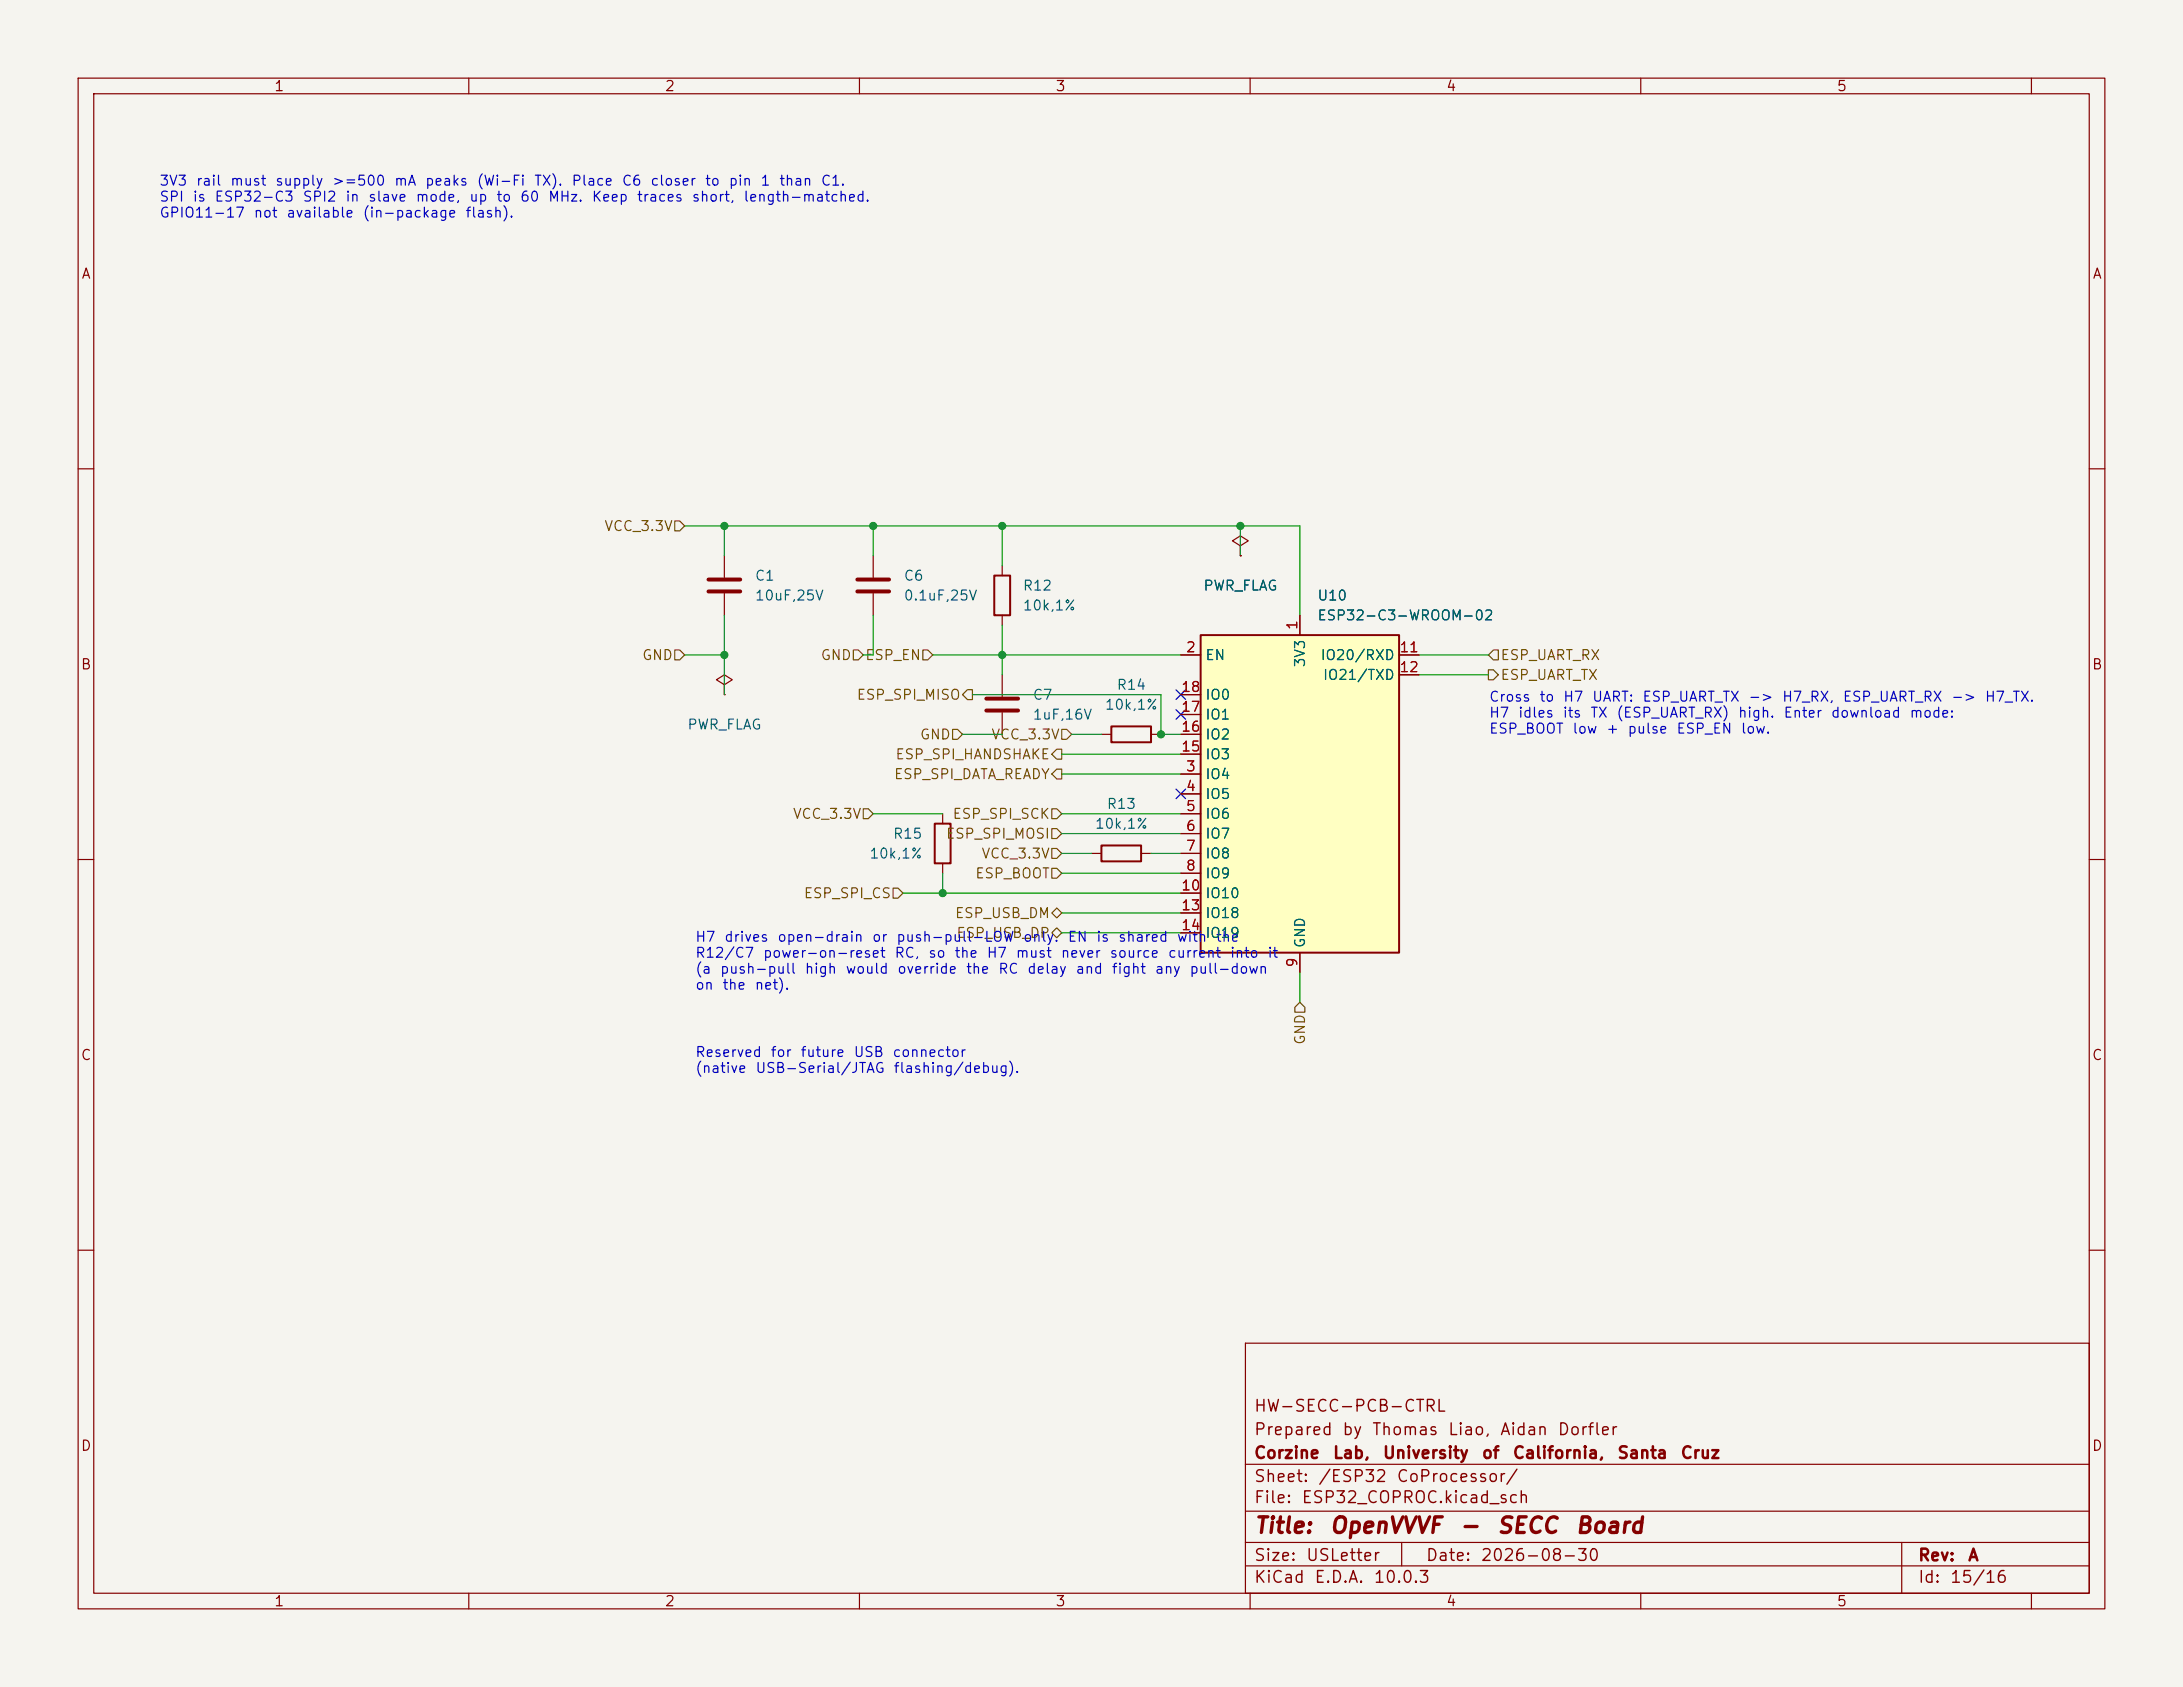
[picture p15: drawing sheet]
<svg xmlns="http://www.w3.org/2000/svg" width="279mm" height="216mm" viewBox="0 0 279 216" stroke-linecap="round" stroke-linejoin="round" font-family="sans-serif">
<defs><g id="words">
<g font-size="2" fill="#840000">
<text x="160.4" y="196.7">Title:</text>
<text x="170.1" y="196.7">OpenVVVF</text>
<text x="186.7" y="196.7">-</text>
<text x="191.5" y="196.7">SECC</text>
<text x="201.5" y="196.7">Board</text>
</g>
<g font-size="1.5" fill="#840000">
<text x="160.4" y="184">Prepared</text>
<text x="160.4" y="181">HW-SECC-PCB-CTRL</text>
<text x="171.7" y="184">by</text>
<text x="175.5" y="184">Thomas</text>
<text x="185.2" y="184">Liao,</text>
<text x="191.9" y="184">Aidan</text>
<text x="199.3" y="184">Dorfler</text>
<text x="160.4" y="190">Sheet:</text>
<text x="160.4" y="187">Corzine</text>
<text x="168.6" y="190">/ESP32</text>
<text x="170.5" y="187">Lab,</text>
<text x="176.9" y="187">University</text>
<text x="178.6" y="190">CoProcessor/</text>
<text x="189.6" y="187">of</text>
<text x="193.5" y="187">California,</text>
<text x="206.9" y="187">Santa</text>
<text x="215" y="187">Cruz</text>
<text x="160.4" y="192.7">File:</text>
<text x="166.5" y="192.7">ESP32_COPROC.kicad_sch</text>
<text x="160.4" y="202.9">KiCad</text>
<text x="160.4" y="200.1">Size:</text>
<text x="167.1" y="200.1">USLetter</text>
<text x="168.1" y="202.9">E.D.A.</text>
<text x="175.7" y="202.9">10.0.3</text>
<text x="182.4" y="200.1">Date:</text>
<text x="189.4" y="200.1">2026-08-30</text>
<text x="245.4" y="200.1">Rev:</text>
<text x="245.4" y="202.9">Id:</text>
<text x="249.5" y="202.9">15/16</text>
<text x="251.8" y="200.1">A</text>
</g>
<g font-size="1.3" fill="#840000">
<text x="35" y="12">1</text>
<text x="85" y="12">2</text>
<text x="135" y="12">3</text>
<text x="185" y="12">4</text>
<text x="235" y="12">5</text>
<text x="10.3" y="36">A</text>
<text x="267.7" y="36">A</text>
<text x="10.3" y="86">B</text>
<text x="267.7" y="86">B</text>
<text x="10.3" y="136">C</text>
<text x="267.7" y="136">C</text>
<text x="10.3" y="186">D</text>
<text x="267.7" y="186">D</text>
<text x="35" y="205.9">1</text>
<text x="85" y="205.9">2</text>
<text x="135" y="205.9">3</text>
<text x="185" y="205.9">4</text>
<text x="235" y="205.9">5</text>
</g>
<g font-size="1.3" fill="#0000c2">
<text x="20.3" y="24.1">3V3</text>
<text x="20.3" y="26.1">SPI</text>
<text x="20.3" y="28.2">GPIO11-17</text>
<text x="24.6" y="26.1">is</text>
<text x="25" y="24.1">rail</text>
<text x="27.4" y="26.1">ESP32-C3</text>
<text x="29.4" y="24.1">must</text>
<text x="32.4" y="28.2">not</text>
<text x="35.1" y="24.1">supply</text>
<text x="36.6" y="28.2">available</text>
<text x="38.6" y="26.1">SPI2</text>
<text x="42.4" y="24.1">&gt;=500</text>
<text x="44.1" y="26.1">in</text>
<text x="46.3" y="28.2">(in-package</text>
<text x="47" y="26.1">slave</text>
<text x="50.4" y="24.1">mA</text>
<text x="53.1" y="26.1">mode,</text>
<text x="54.3" y="24.1">peaks</text>
<text x="59.5" y="28.2">flash).</text>
<text x="60" y="26.1">up</text>
<text x="60.9" y="24.1">(Wi-Fi</text>
<text x="63.4" y="26.1">to</text>
<text x="66.5" y="26.1">60</text>
<text x="68.3" y="24.1">TX).</text>
<text x="70.1" y="26.1">MHz.</text>
<text x="73.1" y="24.1">Place</text>
<text x="75.7" y="26.1">Keep</text>
<text x="79.5" y="24.1">C6</text>
<text x="81.4" y="26.1">traces</text>
<text x="83.2" y="24.1">closer</text>
<text x="88.5" y="26.1">short,</text>
<text x="90.1" y="24.1">to</text>
<text x="93.2" y="24.1">pin</text>
<text x="95.1" y="26.1">length-matched.</text>
<text x="97.2" y="24.1">1</text>
<text x="99.6" y="24.1">than</text>
<text x="105" y="24.1">C1.</text>
<text x="190.5" y="90.1">Cross</text>
<text x="190.5" y="92.2">H7</text>
<text x="190.5" y="94.2">ESP_BOOT</text>
<text x="194.2" y="92.2">idles</text>
<text x="196.9" y="90.1">to</text>
<text x="199.9" y="92.2">its</text>
<text x="200" y="90.1">H7</text>
<text x="201.2" y="94.2">low</text>
<text x="203.4" y="92.2">TX</text>
<text x="203.7" y="90.1">UART:</text>
<text x="205.5" y="94.2">+</text>
<text x="206.8" y="92.2">(ESP_UART_RX)</text>
<text x="208.2" y="94.2">pulse</text>
<text x="210.1" y="90.1">ESP_UART_TX</text>
<text x="214.5" y="94.2">ESP_EN</text>
<text x="222.4" y="92.2">high.</text>
<text x="222.7" y="94.2">low.</text>
<text x="223.7" y="90.1">-&gt;</text>
<text x="228" y="90.1">H7_RX,</text>
<text x="228.2" y="92.2">Enter</text>
<text x="234.3" y="92.2">download</text>
<text x="235.8" y="90.1">ESP_UART_RX</text>
<text x="244.3" y="92.2">mode:</text>
<text x="249.6" y="90.1">-&gt;</text>
<text x="254" y="90.1">H7_TX.</text>
<text x="88.9" y="120.8">H7</text>
<text x="88.9" y="122.9">R12/C7</text>
<text x="88.9" y="124.9">(a</text>
<text x="92.1" y="124.9">push-pull</text>
<text x="92.6" y="120.8">drives</text>
<text x="97.6" y="122.9">power-on-reset</text>
<text x="99.4" y="120.8">open-drain</text>
<text x="102.9" y="124.9">high</text>
<text x="108.1" y="124.9">would</text>
<text x="111.5" y="120.8">or</text>
<text x="114.4" y="122.9">RC,</text>
<text x="114.6" y="120.8">push-pull-LOW</text>
<text x="114.7" y="124.9">override</text>
<text x="118.7" y="122.9">so</text>
<text x="122.1" y="122.9">the</text>
<text x="123.5" y="124.9">the</text>
<text x="126.2" y="122.9">H7</text>
<text x="127.7" y="124.9">RC</text>
<text x="129.9" y="122.9">must</text>
<text x="130.9" y="120.8">only.</text>
<text x="131.4" y="124.9">delay</text>
<text x="135.7" y="122.9">never</text>
<text x="136.6" y="120.8">EN</text>
<text x="137.6" y="124.9">and</text>
<text x="140.2" y="120.8">is</text>
<text x="141.9" y="122.9">source</text>
<text x="142.2" y="124.9">fight</text>
<text x="143" y="120.8">shared</text>
<text x="147.7" y="124.9">any</text>
<text x="149.4" y="122.9">current</text>
<text x="150.5" y="120.8">with</text>
<text x="152.2" y="124.9">pull-down</text>
<text x="155.5" y="120.8">the</text>
<text x="157.3" y="122.9">into</text>
<text x="162.1" y="122.9">it</text>
<text x="88.9" y="127">on</text>
<text x="92.4" y="127">the</text>
<text x="96.5" y="127">net).</text>
<text x="88.9" y="135.6">Reserved</text>
<text x="88.9" y="137.6">(native</text>
<text x="96.6" y="137.6">USB-Serial/JTAG</text>
<text x="98.5" y="135.6">for</text>
<text x="102.4" y="135.6">future</text>
<text x="109.2" y="135.6">USB</text>
<text x="114.1" y="135.6">connector</text>
<text x="114.3" y="137.6">flashing/debug).</text>
</g>
<g font-size="1.3" fill="#725600">
<text x="77.3" y="68.3">VCC_3.3V</text>
<text x="82.1" y="84.8">GND</text>
<text x="105" y="84.8">GND</text>
<text x="109.6" y="89.9">ESP_SPI_MISO</text>
<text x="110.6" y="84.8">ESP_EN</text>
<text x="192" y="84.8">ESP_UART_RX</text>
<text x="192" y="87.3">ESP_UART_TX</text>
<text x="117.7" y="95">GND</text>
<text x="126.8" y="95">VCC_3.3V</text>
<text x="114.3" y="100">ESP_SPI_DATA_READY</text>
<text x="114.5" y="97.5">ESP_SPI_HANDSHAKE</text>
<text x="101.4" y="105.1">VCC_3.3V</text>
<text x="121" y="107.7">ESP_SPI_MOSI</text>
<text x="121.8" y="105.1">ESP_SPI_SCK</text>
<text x="124.7" y="112.7">ESP_BOOT</text>
<text x="125.5" y="110.2">VCC_3.3V</text>
<text x="102.8" y="115.3">ESP_SPI_CS</text>
<text x="122.1" y="117.8">ESP_USB_DM</text>
<text x="122.3" y="120.4">ESP_USB_DP</text>
<text x="167.3" y="133.8" transform="rotate(-90 167.3 133.8)">GND</text>
</g>
<g font-size="1.3" fill="#006464">
<text x="96.5" y="74.6">C1</text>
<text x="96.5" y="77.2">10uF,25V</text>
<text x="115.6" y="74.6">C6</text>
<text x="115.6" y="77.2">0.1uF,25V</text>
<text x="130.8" y="75.9">R12</text>
<text x="153.9" y="75.9">PWR_FLAG</text>
<text x="168.5" y="77.2">U10</text>
<text x="130.8" y="78.4">10k,1%</text>
<text x="168.5" y="79.7">ESP32-C3-WROOM-02</text>
<text x="132.1" y="89.9">C7</text>
<text x="142.8" y="88.6">R14</text>
<text x="154.2" y="84.8">EN</text>
<text x="154.2" y="89.9">IO0</text>
<text x="167.3" y="85.5" transform="rotate(-90 167.3 85.5)">3V3</text>
<text x="168.9" y="84.8">IO20/RXD</text>
<text x="169.2" y="87.3">IO21/TXD</text>
<text x="87.9" y="93.7">PWR_FLAG</text>
<text x="132.1" y="92.4">1uF,16V</text>
<text x="141.3" y="91.1">10k,1%</text>
<text x="154.2" y="95">IO2</text>
<text x="154.2" y="92.4">IO1</text>
<text x="154.2" y="100">IO4</text>
<text x="154.2" y="97.5">IO3</text>
<text x="114.2" y="107.7">R15</text>
<text x="140.1" y="106.4">10k,1%</text>
<text x="141.6" y="103.8">R13</text>
<text x="154.2" y="102.6">IO5</text>
<text x="154.2" y="105.1">IO6</text>
<text x="154.2" y="107.7">IO7</text>
<text x="111.2" y="110.2">10k,1%</text>
<text x="154.2" y="110.2">IO8</text>
<text x="154.2" y="112.7">IO9</text>
<text x="154.2" y="115.3">IO10</text>
<text x="154.2" y="117.8">IO18</text>
<text x="154.2" y="120.4">IO19</text>
<text x="167.3" y="121.4" transform="rotate(-90 167.3 121.4)">GND</text>
</g>
<g font-size="1.3" fill="#a90000">
<text x="151.7" y="83.8">2</text>
<text x="166.3" y="80.7" transform="rotate(-90 166.3 80.7)">1</text>
<text x="179" y="83.8">11</text>
<text x="151.1" y="88.9">18</text>
<text x="179" y="86.3">12</text>
<text x="151.1" y="94">16</text>
<text x="151.1" y="91.4">17</text>
<text x="151.1" y="96.5">15</text>
<text x="151.7" y="99">3</text>
<text x="151.7" y="101.6">4</text>
<text x="151.7" y="104.1">5</text>
<text x="151.7" y="106.7">6</text>
<text x="151.7" y="109.2">7</text>
<text x="151.7" y="111.7">8</text>
<text x="151.1" y="114.3">10</text>
<text x="151.1" y="116.8">13</text>
<text x="151.1" y="119.4">14</text>
<text x="166.3" y="123.9" transform="rotate(-90 166.3 123.9)">9</text>
</g>
</g></defs>
<path d="M0 0h279.4v215.9h-279.4z" fill="#f5f4ef" stroke="#f5f4ef" stroke-width=".13"/>
<g fill="none" stroke="#840000" stroke-width=".15">
<path d="M10 10h259.4v195.9h-259.4zM12 12h255.4v191.9h-255.4zM60 10v2M110 10v2M160 10v2M210 10v2M260 10v2M10 60h2M111.8 71.1v2.8M111.8 75.9v2.8M128.3 72.4v1.3M128.3 78.7v1.3"/>
<path d="M158.7 69.9l1.1-.7-1.1-.6-1 .6 1 .7v1.2M158.7 71.1h.1M267.4 60h2M10 110h2M267.4 110h2M10 160h2M159.4 171.9h108v32h-108zM267.4 160h2M159.4 197.4h108M159.4 193.4h108M159.4 187.4h108M179.4 197.4v3"/>
<path d="M243.4 197.4v6.5M60 203.9v2M110 203.9v2M159.4 200.4h108M160 203.9v2M210 203.9v2M260 203.9v2"/>
</g>
<path d="M127.3 73.7h2v5h-2z" fill="none" stroke="#840000" stroke-width=".25"/>
<path d="M109.7 74.2h4.1M109.7 75.7h4.1" fill="none" stroke="#840000" stroke-width=".51"/>
<path d="M153.7 81.3h25.4v40.6h-25.4z" fill="#ffffc2"/>
<path d="M142.2 93h5.1v2h-5.1zM153.7 81.3h25.4v40.6h-25.4zM119.6 105.4h2.1v5.1h-2.1zM141 108.2h5v2h-5z" fill="none" stroke="#840000" stroke-width=".25"/>
<g fill="none" stroke="#840000" stroke-width=".15">
<path d="M92.7 71.1v2.8M92.7 75.9v2.8M158.7 71.1h.1M166.4 78.7v2.6M92.7 87.6l1-.6-1-.6-1 .6 1 .6v1.3M92.7 88.9h.1M128.3 86.4v2.8M128.3 91.2v2.8M141 94h1.2M147.3 94h1.3M151.1 83.8h2.6M151.1 99.1h2.6"/>
<path d="M151.1 96.5h2.6M151.1 94h2.6M151.1 91.4h2.6M151.1 88.9h2.6M179.1 83.8h2.5M179.1 86.4h2.5M120.6 104.1v1.3M120.6 110.5v1.3M139.7 109.2h1.3M146 109.2h1.3M151.1 101.6h2.6M151.1 104.1h2.6"/>
<path d="M151.1 106.7h2.6M151.1 109.2h2.6M151.1 111.8h2.6M151.1 114.3h2.6M151.1 116.8h2.6M151.1 119.4h2.6M166.4 121.9v2.6"/>
</g>
<path d="M90.7 74.2h4M90.7 75.7h4M126.2 89.4h4.1M126.2 90.9h4.1" fill="none" stroke="#840000" stroke-width=".51"/>
<g fill="none" stroke="#725600" stroke-width=".15">
<path d="M86.4 66.7h.6l.6 .6-.6 .6h-.6zM86.4 83.2h.6l.6 .6-.6 .7h-.6zM109.2 83.2h.7l.6 .6-.6 .7h-.7zM118.1 83.2h.6l.7 .6-.7 .7h-.6zM121.9 93.3h.7l.6 .7-.6 .6h-.7zM123.8 88.3h.7v1.2h-.7l-.6-.6zM134.6 96.5l.7-.6h.6v1.3h-.6zM135.3 98.4h.6v1.3h-.6l-.7-.6zM135.9 93.3h.6l.7 .7-.7 .6h-.6zM190.5 85.7h.6l.7 .7-.7 .6h-.6zM191.1 83.2h.7v1.3h-.7l-.6-.7zM110.5 103.5h.6l.7 .6-.7 .7h-.6z"/>
<path d="M114.3 113.7h.6l.7 .6-.7 .6h-.6zM134.6 108.6h.7l.6 .6-.6 .7h-.7zM134.6 103.5h.7l.6 .6-.6 .7h-.7zM134.6 106h.7l.6 .7-.6 .6h-.7zM134.6 111.1h.7l.6 .7-.6 .6h-.7zM134.6 116.8l.7-.6 .6 .6-.6 .7zM134.6 119.4l.7-.7 .6 .7-.6 .6zM166.4 128.3l.6 .6v.6h-1.3v-.6z"/>
</g>
<g fill="none" stroke="#009600" stroke-width=".15">
<path d="M87.6 67.3h78.8v11.4M92.7 67.3v3.8M92.7 78.7v10.2M111.8 78.7v5.1h-1.3M111.8 67.3v3.8M128.3 67.3v5.1M158.7 67.3v3.8M87.6 83.8h5.1M119.4 83.8h31.7M123.2 94h5.1M124.5 88.9h24.1v5.1h2.5M128.3 80v6.4"/>
<path d="M135.9 96.5h15.2M135.9 99.1h15.2M137.2 94h3.8M181.6 83.8h8.9M181.6 86.4h8.9M111.8 104.1h8.8M115.6 114.3h35.5M120.6 111.8v2.5M135.9 104.1h15.2M135.9 106.7h15.2M135.9 111.8h15.2M135.9 109.2h3.8"/>
<path d="M135.9 119.4h15.2M135.9 116.8h15.2M147.3 109.2h3.8M166.4 124.5v3.8"/>
</g>
<path d="M150.5 88.3l1.2 1.2M150.5 90.8l1.2 1.2M151.7 88.3l-1.2 1.2M151.7 90.8l-1.2 1.2M150.5 101l1.2 1.2M151.7 101l-1.2 1.2" fill="none" stroke="#000084" stroke-width=".15"/>
<g fill="#009600" stroke="#009600" stroke-width=".13">
<circle cx="111.8" cy="67.3" r=".46"/>
<circle cx="92.7" cy="83.8" r=".46"/>
<circle cx="92.7" cy="67.3" r=".46"/>
<circle cx="128.3" cy="67.3" r=".46"/>
<circle cx="158.7" cy="67.3" r=".46"/>
<circle cx="120.6" cy="114.3" r=".46"/>
<circle cx="128.3" cy="83.8" r=".46"/>
<circle cx="148.6" cy="94" r=".46"/>
</g>
<use href="#words"/>
</svg>
